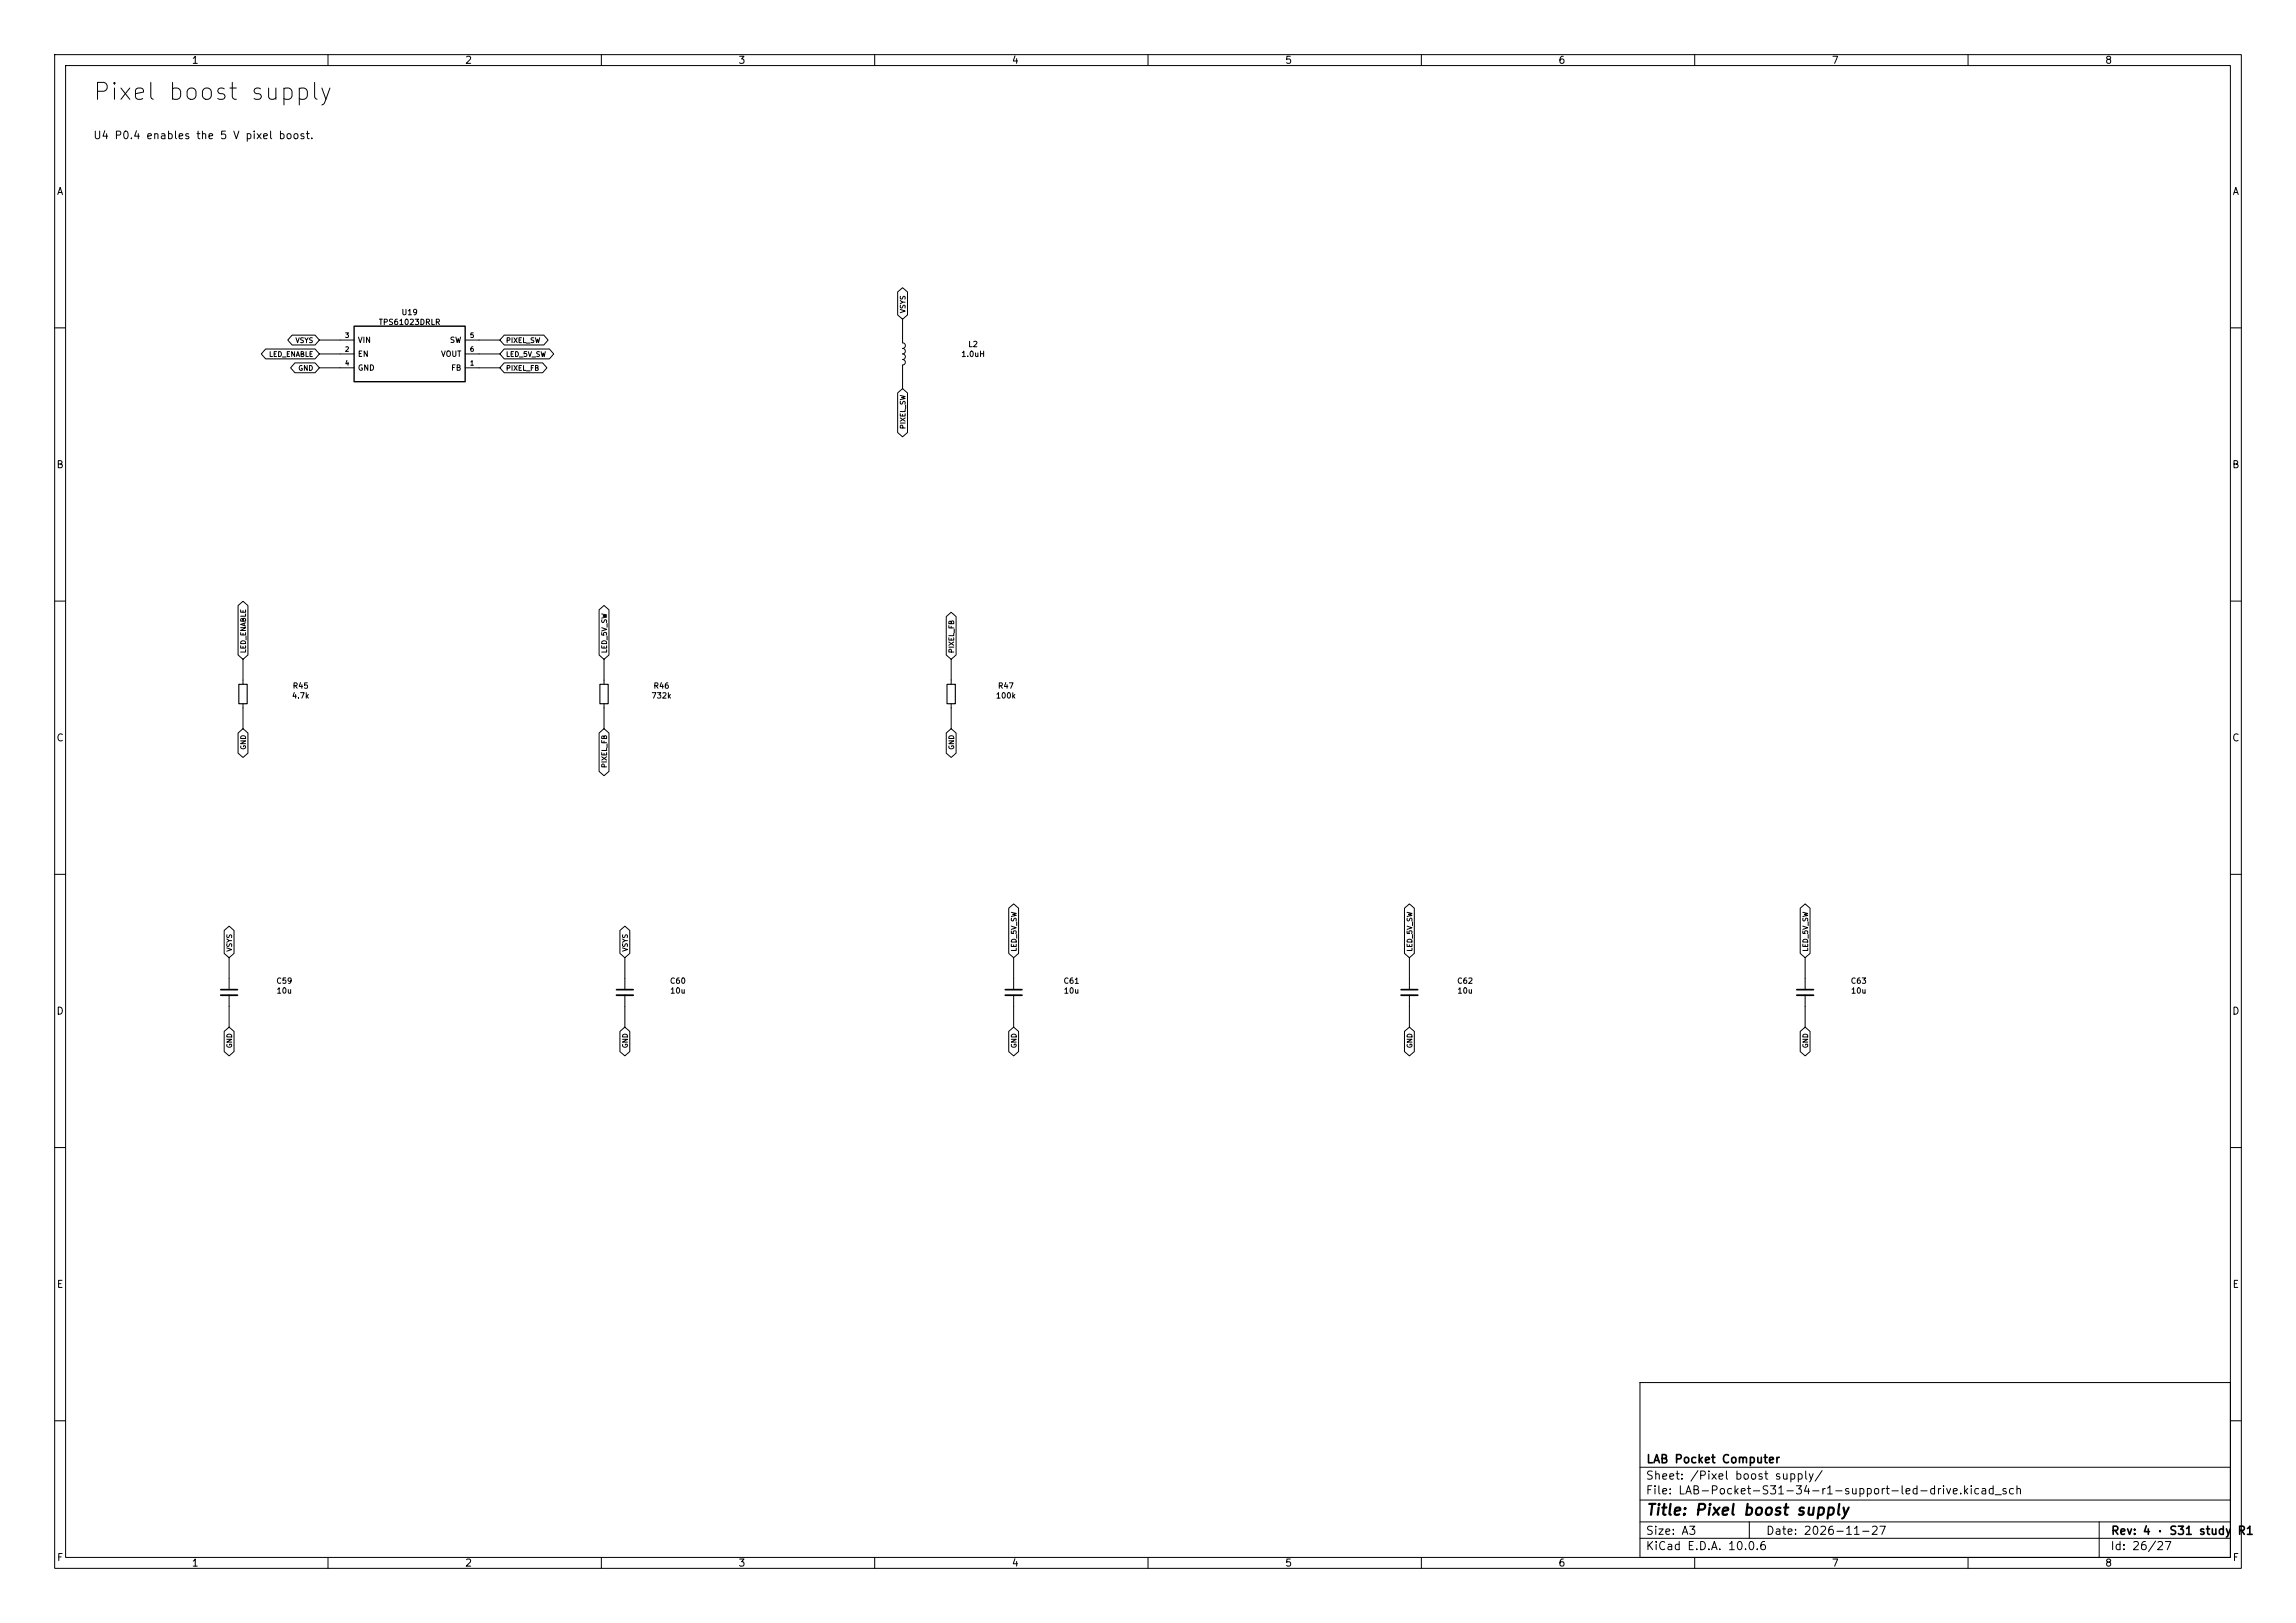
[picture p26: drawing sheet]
<svg xmlns="http://www.w3.org/2000/svg" width="420mm" height="297mm" viewBox="0 0 420 297" stroke-linecap="round" stroke-linejoin="round" font-family="sans-serif">
<defs><g id="words">
<text font-size="3.1" x="16.8" y="19.1">Pixel boost supply</text>
<text font-size="2" x="301" y="277.8">Title: Pixel boost supply</text>
<g font-size="1.5">
<text x="301" y="268.1">LAB Pocket Computer</text>
<text x="300.9" y="273.8">File: LAB-Pocket-S31-34-r1-support-led-drive.kicad_sch</text>
<text x="300.9" y="271.1">Sheet: /Pixel boost supply/</text>
<text x="300.9" y="281.2">Size: A3</text>
<text x="322.9" y="281.2">Date: 2026-11-27</text>
<text x="386" y="281.2">Rev: 4 · S31 study</text>
<text x="409.2" y="281.2">R1</text>
<text x="300.9" y="284">KiCad E.D.A. 10.0.6</text>
<text x="385.9" y="284">Id: 26/27</text>
</g>
<text font-size="1.4" x="17" y="25.8">U4 P0.4 enables the 5 V pixel boost.</text>
<g font-size="1.3">
<text x="35" y="12">1</text>
<text x="85" y="12">2</text>
<text x="135" y="12">3</text>
<text x="185" y="12">4</text>
<text x="235" y="12">5</text>
<text x="285" y="12">6</text>
<text x="335" y="12">7</text>
<text x="385" y="12">8</text>
<text x="10.3" y="36">A</text>
<text x="408.3" y="36">A</text>
<text x="10.2" y="86">B</text>
<text x="408.2" y="86">B</text>
<text x="10.2" y="136">C</text>
<text x="408.2" y="136">C</text>
<text x="10.2" y="186">D</text>
<text x="408.2" y="186">D</text>
<text x="10.3" y="236">E</text>
<text x="408.3" y="236">E</text>
<text x="10.3" y="286">F</text>
<text x="35" y="287">1</text>
<text x="85" y="287">2</text>
<text x="135" y="287">3</text>
<text x="185" y="287">4</text>
<text x="235" y="287">5</text>
<text x="285" y="287">6</text>
<text x="335" y="287">7</text>
<text x="385" y="287">8</text>
<text x="408.3" y="286">F</text>
</g>
<g font-size="1">
<text x="69.2" y="59.7">TPS61023DRLR</text>
<text x="73.4" y="57.9">U19</text>
<text x="65.4" y="65.5">EN</text>
<text x="65.4" y="63">VIN</text>
<text x="80.6" y="65.5">VOUT</text>
<text x="82.2" y="63">SW</text>
<text x="175.7" y="65.6">1.0uH</text>
<text x="177" y="63.8">L2</text>
<text x="65.4" y="68.1">GND</text>
<text x="82.4" y="68.1">FB</text>
<text x="53.3" y="128.1">4.7k</text>
<text x="53.4" y="126.3">R45</text>
<text x="119.1" y="128.1">732k</text>
<text x="119.4" y="126.3">R46</text>
<text x="182.1" y="128.1">100k</text>
<text x="182.4" y="126.3">R47</text>
<text x="50.4" y="180.3">C59</text>
<text x="50.5" y="182.1">10u</text>
<text x="122.4" y="180.3">C60</text>
<text x="122.5" y="182.1">10u</text>
<text x="194.4" y="180.3">C61</text>
<text x="194.5" y="182.1">10u</text>
<text x="266.4" y="180.3">C62</text>
<text x="266.5" y="182.1">10u</text>
<text x="338.4" y="180.3">C63</text>
<text x="338.5" y="182.1">10u</text>
</g>
<g font-size=".9">
<text x="165.8" y="57.4" transform="rotate(-90 165.8 57.4)">VSYS</text>
<text x="49.1" y="65.5">LED_ENABLE</text>
<text x="54" y="63">VSYS</text>
<text x="63" y="64.6">2</text>
<text x="63" y="62">3</text>
<text x="85.9" y="62">5</text>
<text x="85.9" y="64.6">6</text>
<text x="92.5" y="63">PIXEL_SW</text>
<text x="92.5" y="65.5">LED_5V_SW</text>
<text x="54.5" y="68.1">GND</text>
<text x="63" y="67.1">4</text>
<text x="85.9" y="67.1">1</text>
<text x="92.5" y="68.1">PIXEL_FB</text>
<text x="165.8" y="78.6" transform="rotate(-90 165.8 78.6)">PIXEL_SW</text>
<text x="45.2" y="119.6" transform="rotate(-90 45.2 119.6)">LED_ENABLE</text>
<text x="111.2" y="119.6" transform="rotate(-90 111.2 119.6)">LED_5V_SW</text>
<text x="174.7" y="119.6" transform="rotate(-90 174.7 119.6)">PIXEL_FB</text>
<text x="45.2" y="137.3" transform="rotate(-90 45.2 137.3)">GND</text>
<text x="174.7" y="137.3" transform="rotate(-90 174.7 137.3)">GND</text>
<text x="111.2" y="140.6" transform="rotate(-90 111.2 140.6)">PIXEL_FB</text>
<text x="42.7" y="174.2" transform="rotate(-90 42.7 174.2)">VSYS</text>
<text x="115" y="174.2" transform="rotate(-90 115 174.2)">VSYS</text>
<text x="186.2" y="174.2" transform="rotate(-90 186.2 174.2)">LED_5V_SW</text>
<text x="258.6" y="174.2" transform="rotate(-90 258.6 174.2)">LED_5V_SW</text>
<text x="330.9" y="174.2" transform="rotate(-90 330.9 174.2)">LED_5V_SW</text>
<text x="42.7" y="191.9" transform="rotate(-90 42.7 191.9)">GND</text>
<text x="115" y="191.9" transform="rotate(-90 115 191.9)">GND</text>
<text x="186.2" y="191.9" transform="rotate(-90 186.2 191.9)">GND</text>
<text x="258.6" y="191.9" transform="rotate(-90 258.6 191.9)">GND</text>
<text x="330.9" y="191.9" transform="rotate(-90 330.9 191.9)">GND</text>
</g>
</g></defs>
<g fill="none" stroke="#000" stroke-width=".18">
<path d="M10 10h400v277h-400zM12 12h396v273h-396zM60 10v2M110 10v2M160 10v2M210 10v2M260 10v2M310 10v2M360 10v2M164.2 53.4l.9-.8 .9 .8v4.2l-.9 .8-.9-.8zM165.1 58.4v4.3l.4 .2 .1 .4-.1 .3-.4 .2h.3l.2 .3-.1 .5-.4 .2 .4 .1 .1 .4-.1 .3-.4 .2 .4 .1 .1 .4-.1 .3-.4 .2v4.3M10 60h2"/>
<path d="M48.6 63.9h9l.8 .9-.8 .9h-9l-.8-.9zM53.4 61.3h4.2l.8 .9-.8 .9h-4.2l-.8-.9zM53.9 66.4h3.7l.8 .9-.8 .9h-3.7l-.7-.9zM58.4 67.3h6.4M58.4 64.8h6.4M58.4 62.2h6.4M85.1 67.3h6.3M85.1 64.8h6.3M85.1 62.2h6.3M92.2 66.4h7.1l.7 .9-.7 .9h-7.1l-.8-.9zM92.2 61.3h7.3l.8 .9-.8 .9h-7.3l-.8-.9zM92.2 63.9h8.3l.8 .9-.8 .9h-8.3l-.8-.9z"/>
<path d="M164.2 71.9l.9-.8 .9 .8v7.3l-.9 .7-.9-.7zM408 60h2M10 110h2M43.5 110.8l.9-.8 1 .8v9.1l-1 .8-.9-.8zM109.6 111.6l.9-.8 .9 .8v8.3l-.9 .8-.9-.8zM173.1 112.8l.9-.8 .9 .8v7.1l-.9 .8-.9-.8zM408 110h2M43.5 134.1l.9-.7 1 .7v3.7l-1 .8-.9-.8zM44.4 120.7v4.5M44.4 128.8v4.6M109.6 134.1l.9-.7 .9 .7v7.1l-.9 .8-.9-.8zM110.5 120.7v4.5"/>
<path d="M110.5 128.8v4.6M173.1 134.1l.9-.7 .9 .7v3.7l-.9 .8-.9-.8zM174 120.7v4.5M174 128.8v4.6M10 160h2M408 160h2M41 170.3l.9-.8 .9 .8v4.2l-.9 .8-.9-.8zM41.9 175.3v5.8M113.4 170.3l.9-.8 .9 .8v4.2l-.9 .8-.9-.8zM114.3 175.3v5.8M184.5 166.2l.9-.8 .9 .8v8.3l-.9 .8-.9-.8zM185.4 175.3v5.8"/>
<path d="M256.9 166.2l.9-.8 .9 .8v8.3l-.9 .8-.9-.8zM257.8 175.3v5.8M329.3 166.2l.9-.8 .9 .8v8.3l-.9 .8-.9-.8zM330.2 175.3v5.8M41 188.7l.9-.7 .9 .7v3.7l-.9 .8-.9-.8zM41.9 182.1v5.9M113.4 188.7l.9-.7 .9 .7v3.7l-.9 .8-.9-.8zM114.3 182.1v5.9M184.5 188.7l.9-.7 .9 .7v3.7l-.9 .8-.9-.8zM185.4 182.1v5.9M256.9 188.7l.9-.7 .9 .7v3.7l-.9 .8-.9-.8zM257.8 182.1v5.9"/>
<path d="M329.3 188.7l.9-.7 .9 .7v3.7l-.9 .8-.9-.8zM330.2 182.1v5.9M10 210h2M408 210h2M300 253h108v32h-108zM10 260h2M300 278.5h108M300 274.5h108M300 268.5h108M320 278.5v3M384 278.5v6.5M408 260h2"/>
<path d="M60 285v2M110 285v2M160 285v2M210 285v2M260 285v2M300 281.5h108M310 285v2M360 285v2"/>
</g>
<path d="M64.8 59.7h20.3v10.2h-20.3z" fill="none" stroke="#000" stroke-width=".25"/>
<path d="M43.7 125.2h1.5v3.6h-1.5zM109.7 125.2h1.6v3.6h-1.6zM173.2 125.2h1.6v3.6h-1.6z" fill="none" stroke="#000" stroke-width=".2"/>
<path d="M40.4 181.1h3M112.8 181.1h3M183.9 181.1h3M256.3 181.1h3M328.7 181.1h3" fill="none" stroke="#000" stroke-width=".3"/>
<path d="M40.4 182.1h3M112.8 182.1h3M183.9 182.1h3M256.3 182.1h3M328.7 182.1h3" fill="none" stroke="#000" stroke-width=".33"/>
<use href="#words"/>
</svg>
